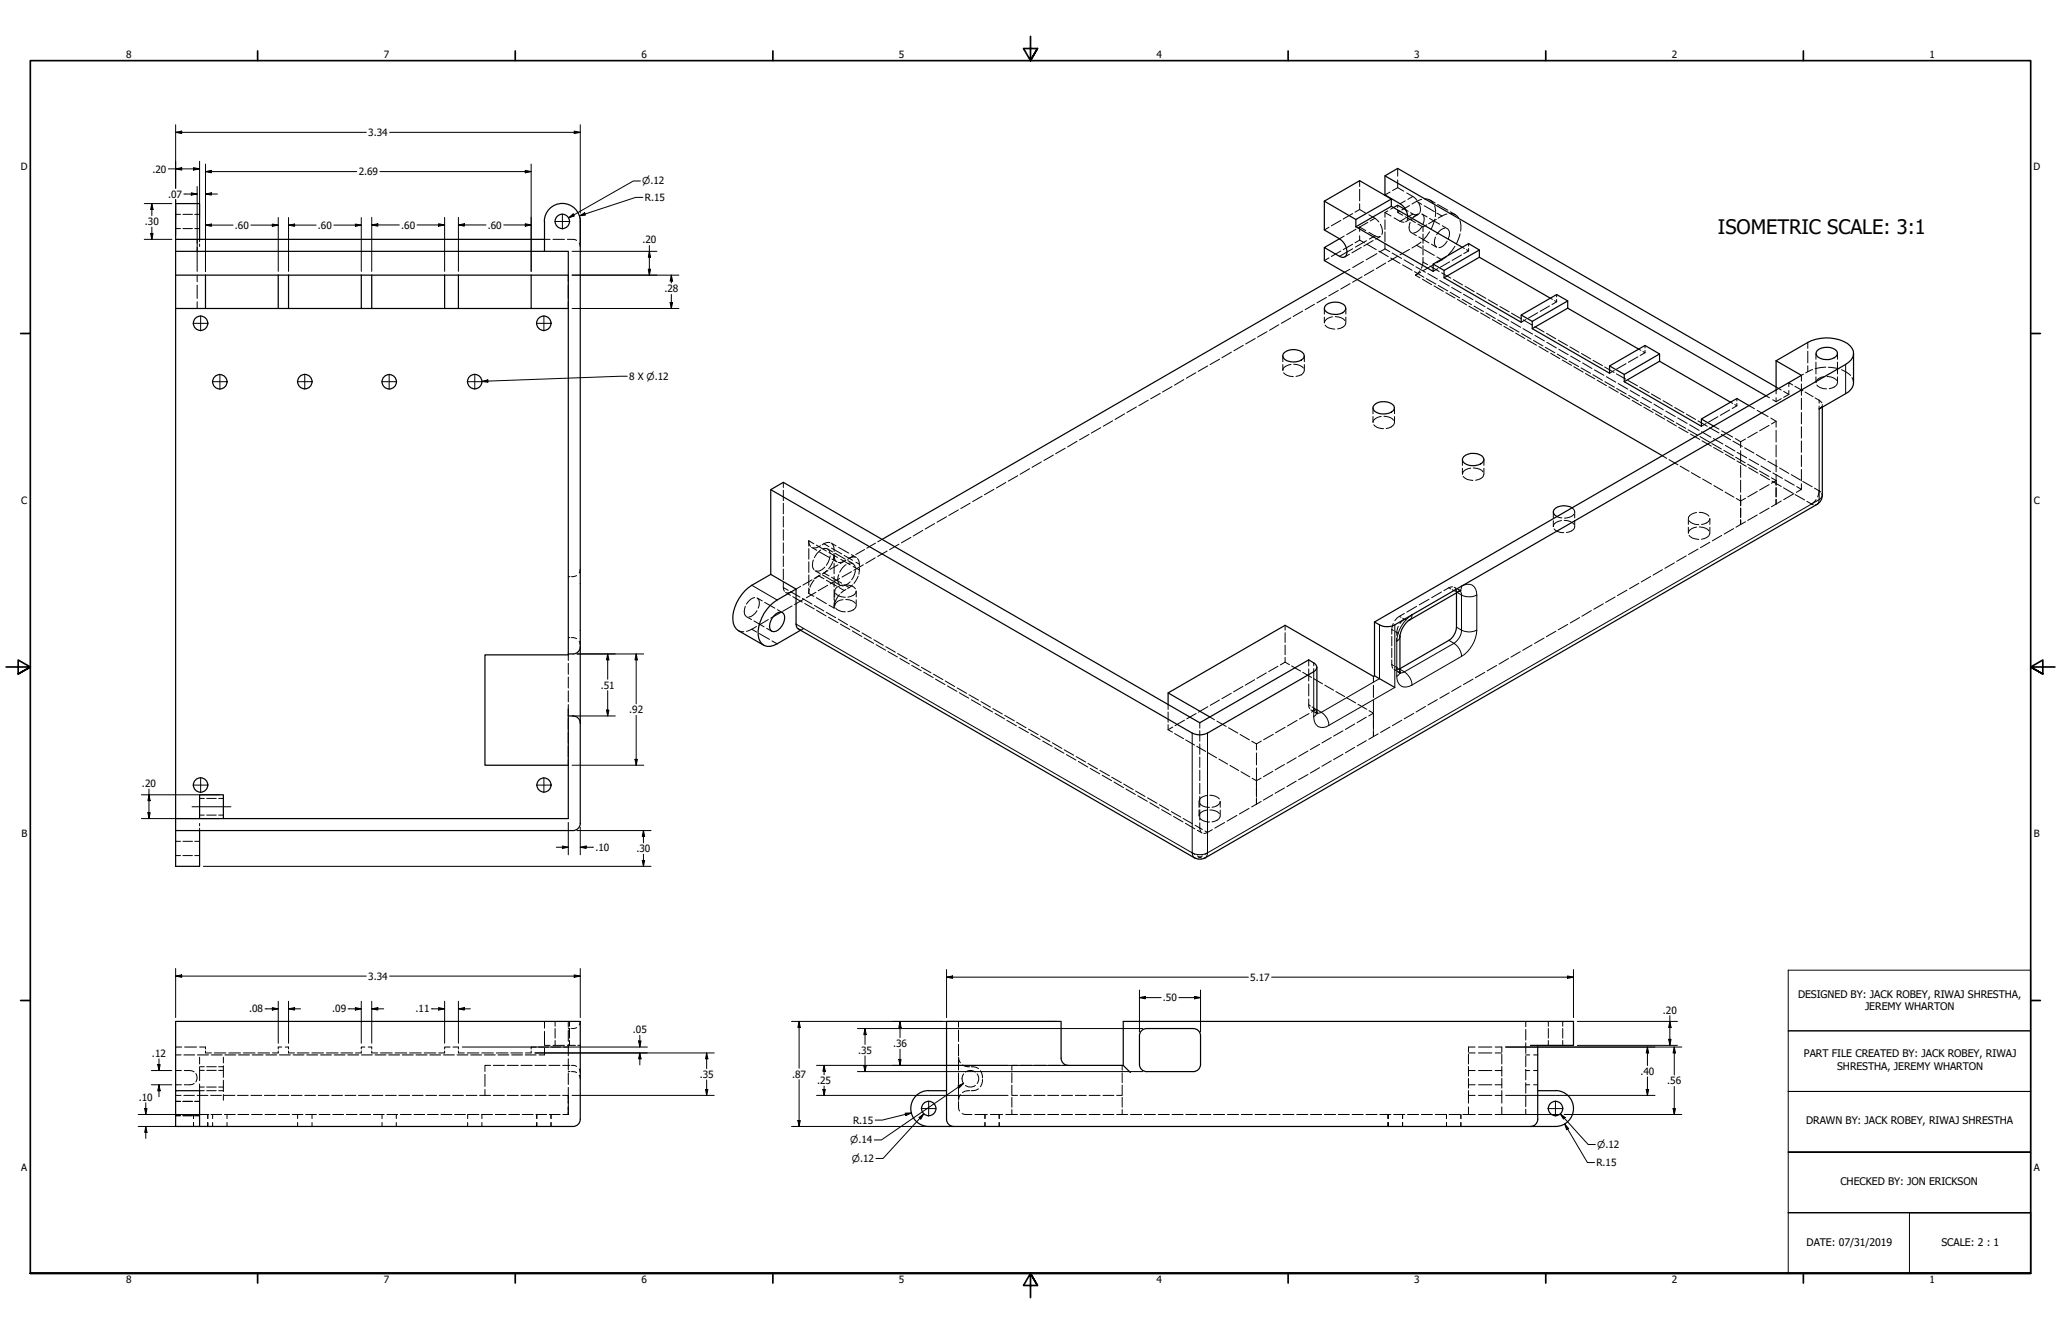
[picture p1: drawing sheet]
<svg xmlns="http://www.w3.org/2000/svg" width="864mm" height="559mm" viewBox="0 0 864 559" stroke-linecap="round" stroke-linejoin="round" font-family="sans-serif">
<defs><g id="words">
<text font-size="8.4" x="719.8" y="98.1">ISOMETRIC SCALE: 3:1</text>
<g font-size="4.4">
<text x="753.4" y="418">DESIGNED BY: JACK ROBEY, RIWAJ SHRESTHA,</text>
<text x="781.5" y="423.2">JEREMY WHARTON</text>
<text x="755.9" y="443">PART FILE CREATED BY: JACK ROBEY, RIWAJ</text>
<text x="769.8" y="448.2">SHRESTHA, JEREMY WHARTON</text>
<text x="756.8" y="470.9">DRAWN BY: JACK ROBEY, RIWAJ SHRESTHA</text>
<text x="771.1" y="496.6">CHECKED BY: JON ERICKSON</text>
<text x="757" y="522">DATE: 07/31/2019</text>
<text x="813.5" y="522">SCALE: 2 : 1</text>
</g>
<g font-size="4.2">
<text x="52.8" y="24.4">8</text>
<text x="160.8" y="24.4">7</text>
<text x="268.7" y="24.4">6</text>
<text x="376.7" y="24.4">5</text>
<text x="484.6" y="24.4">4</text>
<text x="592.6" y="24.4">3</text>
<text x="700.5" y="24.4">2</text>
<text x="808.5" y="24.4">1</text>
<text x="154.3" y="57">3.34</text>
<text x="8.8" y="71.4">D</text>
<text x="852" y="71.4">D</text>
<text x="63.9" y="72.3">.20</text>
<text x="150.3" y="73.4">2.69</text>
<text x="70.4" y="82.8">.07</text>
<text x="270.2" y="84.1">R.15</text>
<text x="60.7" y="94.3">.30</text>
<text x="98.4" y="95.8">.60</text>
<text x="133.2" y="95.8">.60</text>
<text x="168.1" y="95.8">.60</text>
<text x="204.4" y="95.8">.60</text>
<text x="269.2" y="102">.20</text>
<text x="278.4" y="122.5">.28</text>
<text x="263.6" y="159.1">8 X ⌀.12</text>
<text x="8.9" y="211.1">C</text>
<text x="852.2" y="211.1">C</text>
<text x="251.7" y="288.4">.51</text>
<text x="263.7" y="298.8">.92</text>
<text x="59.5" y="329.7">.20</text>
<text x="9" y="350.8">B</text>
<text x="852.2" y="350.8">B</text>
<text x="249.5" y="356.4">.10</text>
<text x="266.7" y="356.9">.30</text>
<text x="154.3" y="410.4">3.34</text>
<text x="523.9" y="410.8">5.17</text>
<text x="487.3" y="419.4">.50</text>
<text x="104.4" y="424.1">.08</text>
<text x="139.2" y="424.1">.09</text>
<text x="174.1" y="424.1">.11</text>
<text x="696.8" y="424.6">.20</text>
<text x="265.2" y="432.8">.05</text>
<text x="63.7" y="442.7">.12</text>
<text x="359.5" y="441.4">.35</text>
<text x="374.2" y="438.6">.36</text>
<text x="293.2" y="451.5">.35</text>
<text x="331.9" y="451.4">.87</text>
<text x="342.4" y="454.1">.25</text>
<text x="687.4" y="450.3">.40</text>
<text x="698.6" y="454.2">.56</text>
<text x="58.2" y="461.1">.10</text>
<text x="357.4" y="470.7">R.15</text>
<text x="8.9" y="490.5">A</text>
<text x="668.9" y="488.4">R.15</text>
<text x="852.2" y="490.5">A</text>
<text x="52.8" y="537.5">8</text>
<text x="160.8" y="537.5">7</text>
<text x="268.7" y="537.5">6</text>
<text x="376.7" y="537.5">5</text>
<text x="484.6" y="537.5">4</text>
<text x="592.6" y="537.5">3</text>
<text x="700.5" y="537.5">2</text>
<text x="808.5" y="537.5">1</text>
</g>
<g font-size="4">
<text x="269.1" y="77.3">⌀.12</text>
<text x="356.2" y="479">⌀.14</text>
<text x="669.3" y="480.9">⌀.12</text>
<text x="356.9" y="486.7">⌀.12</text>
</g>
</g></defs>
<!-- layer: Hidden (ANSI) -->
<g fill="none" stroke="#000" stroke-width=".42">
<path d="M569.7 75.7v2.4M569.7 79.3v4.8M585.7 78.6l-2.2 1.2M585.7 78.6l2.5 1.5M585.7 70.5v3.3M585.7 75.4v3.2M73.6 89.8h2M73.6 95.8h2M76.6 89.8h4M76.6 95.8h4M81.6 89.8h2M81.6 95.8h2"/>
<path d="M556.9 95.2l-2 1.1M561.8 92.3l-4 2.3M566.8 89.5l-4 2.3M567.8 88.9l1.9-1.1 2.6 1.5M569.7 85.3v2.5M569.7 98.7v1.9M572.3 96.6l-2.6-1.5v1.9M573.6 97.3l3.4 1.9 1.3-.1M573.6 90l2.5 1.4 1.7 1.6M578.4 99.1l-2 1.1M578.4 93.9l.1 .2a5.1 5.1 0 0 1 .6 4.1M580.3 89l2.6 1.5"/>
<path d="M580.3 89v2.1M580.3 92.1v4M580.3 97.2v4M581.5 88.3l-1.2 .7M582.5 80.5l-2.2 1.2M583.9 86.9l-1.2 .7M584.1 91.2l2.6 1.5 1.6 .4M585.7 86v.9M585.7 87.9v1.1M586.5 88.5l-.8 .5 2.1 1.2M588.3 87.4l-.9 .5M588.8 90.8l4.3 2.4"/>
<path d="M589.1 87.9l.9 .6M589.5 80.8l2.5 1.5 1.7 1.5M589.9 90.4l-.2 1.7M590.6 86.1l-2 1.1M590.9 93.2a3.8 3.8 0 0 0 .3 4.1M591.1 89.1a3.1 3.1 0 0 0 3.1 .8M591.1 91.7l-2.1 1.2M591.3 97.4l2.2 1.3M594.1 93.9l2.2 1.2v1.9M594.2 89.9l-2.1 1.2M594.3 84.8l.1 .2a4.7 4.7 0 0 1 .5 4.1M594.5 99.3l4.2 2.4"/>
<path d="M594.8 89.5a5.1 5.1 0 0 0-3.4 2.6M595.7 83.5l-4.1 2M595.8 94.9a4.9 4.9 0 0 1-3.5 2.7M595.8 89.7l2.2 1.2M595.9 89.7a3 3 0 0 1 .4 4.2M596.3 98v3.9M596.8 83.3a3.8 3.8 0 0 1 3.8 1.9M597.9 94.2l-1.6 .9M599 91.5l4.2 2.4M599.1 97.1l-2.8 3.5M599.2 83.8l2.1 1.2M601.1 86.2a8.2 8.2 0 0 1 .3 4.5"/>
<path d="M601.2 91.8l-1.6 4.3M601.5 99.3a3.5 3.5 0 0 0 .4 4.1M601.9 91.9l-3.3 1.8M602.4 85.7l4.3 2.4M604.3 94.6l2.1 1.2M605.4 95.6a5 5 0 0 0-3.4 2.7M606.3 89.7l-3.7 1.7M606.5 95.8a3 3 0 0 1 .4 4.2M607.4 89.5a3.8 3.8 0 0 1 3.9 1.9M607.7 88.7l2.2 1.2M611.7 92.4a7.9 7.9 0 0 1 .3 4.4M611.8 98l-1.6 4.2"/>
<path d="M82.6 100.3v1.6M82.6 103.6v1.7M82.6 115.3v2.7M82.6 119.4v5.6M83.6 100.3v1M83.6 102.2v1.1M228.2 100.3h2.3M231.7 100.3h4.8M237.7 100.3h2.5l1.4 .4M238.1 115.3v2.7M238.1 119.4v5.6M242.7 101.8l.4 1.5"/>
<path d="M556.9 108l-2 1.2M561.8 105.2l-4 2.2M565.5 106.5l-2 1.1M565.7 112.8l-2.3 1.2M565.7 118.8l-3.9 2.3M566.8 102.3l-4 2.3M569.7 100.6l-1.9 1.1M569.7 100.6l2.1 1.1M570.4 103.6l-3.9 2.3M570.7 116l-4 2.2M571.3 109.5l-4.5 2.6M572.8 102.3l3.9 2.3"/>
<path d="M575.4 100.8l-4 2.3M575.7 113.1l-4 2.3M577 106.2l-4.5 2.6M577.7 105.2l4 2.3M580.3 104.3l-2.2 1.2M580.3 102.2v2.1M580.3 104.3l2.1 1.1M580.6 110.2l-3.9 2.3M582.7 108.1l4 2.3M583.3 106l4 2.3M585.7 107.3l-4 2.3M587.7 110.9l4 2.3"/>
<path d="M588.3 108.8l4 2.4M590.6 104.5l-4 2.2M592.7 113.8l3.9 2.3M593.3 111.8l4 2.2M594.9 113.5l-1.8 1.8 2.2-1.3M595.4 101.4l-3.8 2.5M596.3 107.8a8.3 8.3 0 0 1-.7 4.5M596.3 102.9v3.9M597.7 116.7l4 2.3M598.3 114.6l4 2.3M599.8 102.3l2.1 1.3M600.8 110.8l-4.4 2.5"/>
<path d="M602.5 112.5l-2 1.2M602.7 119.6l3.9 2.3M603.2 117.5l4.1 2.3M606 107.5l-4 2.6M606.4 101l-.1 .2a4.8 4.8 0 0 1-3.4 2.6M607.4 109.7l-3.9 2.3M609.7 103.2l-2.8 3.5M612.4 106.8l-3.9 2.3M612.7 103.6l.9 .5M614.5 104.6l.9 .5M615.4 102v1.1M615.4 104.1v1"/>
<path d="M615.4 105.1l-2.1 1.1M82.6 126.4v2.8M238.1 126.4v2.8M530.9 138.9l-4 2.3M535.9 136l-4 2.4M540.9 133.2l-4 2.2M545.8 130.3l-4 2.3M550.8 127.4l-3.9 2.3M554.9 129.2v2.4M554.9 132.8v2.5M555.2 136.2a4.8 4.8 0 0 0 4.1 1.7M555.8 124.6l-4 2.3"/>
<path d="M558.4 132.7a3.6 3.6 0 0 0-3.4 2.5M559.5 132.7h.3a4.8 4.8 0 0 1 3.8 1.6M560.8 121.7l-4 2.3M563.9 135.3a3.1 3.1 0 0 1-3.4 2.5M563.9 129.2v2.4M563.9 132.8v2.5M607.6 122.4l4 2.4M608.3 120.4l4 2.3M612.6 125.3l4 2.3M613.2 123.3l4 2.2M617.6 128.2l4 2.3M618.2 126.1l4 2.4"/>
<path d="M622.6 131.1l4 2.3M623.2 129l4 2.3M627.6 134l4 2.3M628.2 131.9l4 2.3M632.6 136.8l3.9 2.3M633.2 134.7l4 2.4M637.5 139.7l4 2.3M638.2 137.7l4 2.3M639.4 133.9l-2 1.1M644.3 131l-3.9 2.3M649.3 128.1l-3.9 2.3M649.6 124.9l.9 .5"/>
<path d="M651.4 125.9l.9 .5M652.3 123.4v1M652.3 125.4v1M652.3 126.4l-2 1.2M496.1 159l-4 2.4M501.1 156.1l-4 2.3M506 153.3l-4 2.3M511 150.4l-4 2.3M516 147.5l-4 2.4M521 144.7l-4 2.2M526 141.8l-4 2.3M537.5 149v2.5"/>
<path d="M537.5 152.7v2.5M537.8 156.1a5.1 5.1 0 0 0 4.1 1.6M541 152.7a3.6 3.6 0 0 0-3.4 2.4M542.1 152.6h.3a5 5 0 0 1 3.8 1.6M546.5 155.3a3.1 3.1 0 0 1-3.4 2.4M546.5 149v2.5M546.5 152.7v2.5M642.6 142.6l3.9 2.3M643.2 140.5l3.9 2.3M647.5 145.5l4 2.3M648.1 143.4l4 2.3M652.5 148.3l4 2.4"/>
<path d="M653.2 146.3l3.9 2.3M657.5 151.3l4 2.2M658.1 149.2l4 2.2M662.5 154.1l4 2.3M663.1 152l4 2.4M667.4 157l4 2.3M668.1 154.9l4 2.3M672.5 159.9l4 2.3M673.1 157.8l3.9 2.3M676.4 155.2l-2 1.1M681.4 152.3l-4 2.3M686.3 149.5l-4 2.3"/>
<path d="M686.6 146.2l.9 .5M688.4 147.3l.9 .5M689.3 144.7v1M689.3 146.7v1.1M689.3 147.8l-2 1.1M755.7 156.7l-.9 .5v2.4M759.5 154.8l-2.9 1.4M760.9 148.1v2.4M760.9 151.7v5M760.9 157.9v2.4M764.4 157.8a3.4 3.4 0 0 0-3.4 2.4M765 153.8l-4.4 .6"/>
<path d="M765.6 157.7h.1a5 5 0 0 1 3.9 1.6M766.1 153.9l4.5 .6M769.9 148.1v2.4M769.9 151.7v5M769.9 157.9v2.4M771.7 154.9l2.2 1.1 1.5 1.3M776 158.2l.7 2.1M461.3 179.1l-4 2.3M466.2 176.3l-3.9 2.3M471.2 173.4l-4 2.3M476.2 170.5l-4 2.3M481.1 167.6l-3.9 2.3"/>
<path d="M486.2 164.8l-4 2.3M491.1 161.9l-4 2.3M575.3 170.8v2.5M575.3 174.5v2.5M575.6 177.9a4.6 4.6 0 0 0 4.1 1.6M578.7 174.4a3.6 3.6 0 0 0-3.3 2.4M579.9 174.4h.2a4.8 4.8 0 0 1 3.8 1.6M584.3 177a3.2 3.2 0 0 1-3.5 2.5M584.3 170.8v2.5M584.3 174.5v2.5M677.4 162.8l4 2.2M678.1 160.7l4 2.3"/>
<path d="M682.4 165.6l4 2.4M683.1 163.6l3.9 2.3M687.4 168.5l4 2.3M688 166.4l4 2.3M692.4 171.4l4 2.3M693 169.3l4 2.3M697.4 174.2l4 2.4M698 172.2l4 2.3M702.4 177.2l4 2.3M703 175.1l3.9 2.3M708 177.9l4 2.4M714.9 177.4l-2 1.2"/>
<path d="M718.1 178.5l2.2 1.3M719.8 174.6l-3.9 2.2M724.8 171.7l-3.9 2.3M725.1 168.5l.9 .5M726.9 169.5l.9 .5M727.8 166.9v1.1M727.8 169v1M727.8 170l-2 1.1M732.9 169.9l2.2 1.3M736.3 171.9l4.6 2.6M740 165.8l1.4 .8M741.3 178.2l-4 2.3"/>
<path d="M742 175.1l2.2 1.4M742.8 167.4l1.4 .9M744.2 162.1l2.2 1.3M744.2 163.4v1.6M744.2 166.6v1.7M744.2 176.5v2.4M744.2 176.5l-1.9 1.1M746.4 167l-2.2 1.3M747.4 164l2.2 1.2M749.6 163.6v1.6M749.6 165.2l-2.2 1.2M751.2 161.3l-1.6-1v1.6"/>
<path d="M752.1 161.8l3.4 1.9M754.8 160.8v4.8M754.8 166.8v4.8M754.8 172.8v4.7M754.8 178.8v4.7M756.3 164.2l3.4 2M760.5 166.7l1.8 .9 1.1 1.1M761.3 161.3a5.1 5.1 0 0 0 4.1 1.6M763.4 170.2l-1.1 1.1M763.6 169.5v.4M763.6 170.2v.4M769.9 160.4a3.1 3.1 0 0 1-3.4 2.4"/>
<path d="M426.5 199.3l-4 2.2M431.4 196.3l-4 2.4M436.4 193.5l-4 2.3M441.4 190.6l-4 2.3M446.3 187.8l-4 2.3M451.3 184.8l-3.9 2.4M456.3 182l-4 2.3M612.8 192.5v2.4M613.1 199.6a4.8 4.8 0 0 0 4.1 1.6M616.3 196.1a3.6 3.6 0 0 0-3.5 2.5v-2.4M617.3 196h.3a4.8 4.8 0 0 1 3.8 1.7M621.7 198.7a3.1 3.1 0 0 1-3.4 2.5"/>
<path d="M621.8 192.5v2.4M621.8 196.2v2.4M696.5 190.9l1.9 1.1M699.3 192.5l3.8 2.2M704 195.3l3.8 2.1M707.3 180l4 2.3M708.7 198l3.8 2.2M712.3 182.9l4 2.3M713 180.8l3.9 2.3M717.3 185.8l4 2.3M717.9 183.7l4 2.3M721.4 180.5l4.6 2.6"/>
<path d="M722.3 188.7l4 2.2M722.9 186.6l4 2.3M727.1 183.7l2.3 1.3M727.3 191.5l4 2.4M727.9 189.5l4 2.3M729.4 185v2.5M729.4 188.8v4.9M729.4 195v5M731.4 183.9l-2 1.1M732.3 194.4l4 2.3M732.9 192.3l4 2.3M736.3 181l-4 2.3"/>
<path d="M737.2 197.3l4 2.3M737.9 195.2l4 2.3M742.9 198.1l4 2.3M744.2 180.2v5M744.2 186.4v5M744.2 192.6v5M744.2 198.8v4.5M754.8 184.7v4.8M754.8 190.7v4.8M754.8 196.7v4.7M328.2 202.1v2.1M328.2 205.4v4.3"/>
<path d="M328.2 210.8v4.5M328.2 216.3v4.5M391.6 219.3l-3.9 2.3M396.6 216.5l-4 2.3M401.6 213.6l-4 2.3M406.5 210.8l-3.9 2.2M411.5 207.8l-4 2.3M416.5 205l-4 2.3M421.4 202.1l-3.9 2.3M650.9 214.4v2.5M650.9 218.1v2.5M652.4 216.4l2 .6"/>
<path d="M654.3 218.1a3.6 3.6 0 0 0-3.4 2.4M655.4 218h.3a5 5 0 0 1 3.8 1.6M658.7 212.7l.7 .6 .4 1.2M659.4 215.5a4.8 4.8 0 0 1-3.8 1.5M659.8 218.1v2.6a3.1 3.1 0 0 1-3.4 2.4M659.8 214.4v2.5M707.5 217.2v2.4M707.8 218.2a5.1 5.1 0 0 0 4 1.6M710.9 214.7a3.6 3.6 0 0 0-3.4 2.4M712 214.6h.3a5 5 0 0 1 3.8 1.6M713.4 200.7l3.8 2.1M716.5 219.6l-.1-2.3a3.1 3.1 0 0 1-3.4 2.4"/>
<path d="M718.1 203.4l3.8 2.1M722.8 206.1l3.8 2.2M727.5 208.8l1.9 1.1M729.4 207.4v4.4v-1.9M729.4 201.2v5M729.4 212.9v3.8M729.4 217.7v2M729.4 219.7l-2 1.2M731.4 218.6l-2 1.1M731.4 208.7l-2 1.2M736.3 215.7l-4 2.3M736.3 205.9l-4 2.3"/>
<path d="M741.3 212.9l-4 2.2M741.3 203l-4 2.3M742.3 200.2l1.9 1.1-1.9 1.1M744.2 211.1l-1.9 1.2M744.2 204.3v3.9M744.2 209.2v1.9M746.4 209.9l-2.2 1.2M747.8 201l4 2.3M751.6 206.8l-4.2 2.5M752.9 203.8l1.9 1.2-2.1 1.2M754.8 202.6v2.4M243.1 238.5l-.4 1.5"/>
<path d="M328.2 221.9v4.4M328.2 227.4v4.4M328.2 232.9v4.4M328.2 238.4v4.4M338.9 228.7v-2.2l.1 1.1 .7 1.3M338.9 229.8v4.5M338.9 235.3v4.5M340.1 229.3l2.1 1.2M340.8 234.6a4.3 4.3 0 0 0 .3 4M341.5 239.1l2.2 1.2M343.3 231.1l4.2 2.5M343.8 228.6a4 4 0 0 1-3.1 .9"/>
<path d="M343.9 230.4l-1.4 1.3-1.3 1.9M344.9 229.9a2.06 2.06 0 0 1 3 1.9M345.6 237.6a4 4 0 0 1-3.7 1.5M346.6 238.9l-1.4 1.1M346.8 229.9l2.1 1.3M346.9 239l-1.7 1M347.7 227.3a4 4 0 0 0-3.1 .9M347.9 232.9l-.9 2.6-.7 1.3M348.2 227.5l2.1 1.2M348.6 234.2l2.1 1.2M348.7 227.9a3.8 3.8 0 0 1 .8 3.1M349 235.2l-1.8 3.1"/>
<path d="M349.2 234.4l.3-1.7 .1 1 .7 1.3M349.5 231.8v3.1M349.5 236v4.3M349.9 231.8l4.3 2.5M351.2 236.6l-3.4 1.9M351.4 229.3l4.3 2.4M353.7 235.1l-.9 .4-1.5 .1M353.7 235.1l-1.7 1M354.5 234.7l-.8 .4M354.5 236.5l-1.4 1.3-1.2 1.9M355.3 234.8l2.1 1.3M355.5 236a2.11 2.11 0 0 1 3 1.9"/>
<path d="M355.9 233.9l-.7 .4M356.7 232.3l2.1 1.3M356.8 239.5l-4 2.2M357.7 232.8l-1.8 1.1M358.3 233.4h-1.5l-.9 .5M358.5 239l-.9 2.7-.7 1.2M359.3 234a3.9 3.9 0 0 1 .8 3.2M360.1 237.9l-.2 2.6M361.8 236.6l-4 2.3M362.3 230.2l-3.7 2.1M366.7 233.7l-3.9 2.3M366.8 227.5l-3.6 2.1"/>
<path d="M369.6 225.9l-1.8 1M371.7 230.8l-4 2.3M376.7 228l-4 2.3M381.7 225.1l-4 2.3M386.7 222.2l-4 2.3M651.2 221.6a5.1 5.1 0 0 0 4.1 1.5M696.6 238.6l-3.9 2.3M701.6 235.8l-4 2.3M706.6 232.9l-4 2.2M707.5 220.9v2.4M707.8 224.3a4.8 4.8 0 0 0 4 1.6M710.9 220.8a3.6 3.6 0 0 0-3.4 2.5"/>
<path d="M711.5 230l-4 2.3M712 220.7h.3a4.8 4.8 0 0 1 3.8 1.7M716.4 223.4a3.1 3.1 0 0 1-3.4 2.5M716.5 227.1l-4 2.3M716.5 220.9v2.4M721.4 224.3l-3.9 2.3M726.4 221.4l-4 2.3M238.1 241.6h.7M241.6 241.1l-2.1 .5M312.3 254a3.8 3.8 0 0 0 .4 4.2M312.7 258.3l2.2 1.2M316.2 250.3a5 5 0 0 0-3.4 2.7"/>
<path d="M317.2 255.8l-.1 .2a5 5 0 0 1-3.3 2.4M317.2 250.5l2.2 1.2M317.3 250.6a3 3 0 0 1 .4 4.2M320.4 252.3l4.3 2.5M321.9 259.5l-3.9 2.4M325.8 255.4l2.1 1.2M327 256.7l-4 2.3M328.2 243.9v2.2l.5 1.5M329.2 248.2l2 1.2M331.5 248l-1.6 .3M331.9 253.8l-4 2.3M332.2 249.9l4 2.3"/>
<path d="M335.5 245.6l-1.9 1.2M336.9 251l-4 2.2M337.2 252.8l4 2.3M338.9 246.4v2.2l.3-1.8M338.9 240.9v4.3M340.2 242.9l-3.8 2.2M341.1 243l-1.7 3M341.9 248.1l-4 2.3M342.1 255.7l4 2.3M343.1 241.2l-1.3 1.1M343.1 241.2l-1.9 1.1M343.8 240.8l-.7 .4"/>
<path d="M344.7 240.9l4.2 2.4M345.2 240l-.6 .4M346.8 245.2l-4 2.3M347.2 258.6l4 2.3M349.5 252.5v2.2l.3-1.7M349.5 241.5v4.4M349.5 247v4.4M349.8 251.3v2.4M350 244l2.1 1.2M350.1 254.7a5.1 5.1 0 0 0 4.1 1.6M350.1 248.5a4.8 4.8 0 0 0 4.1 1.7M351.5 240.7a4 4 0 0 0 .2 4"/>
<path d="M351.7 249.1l-1.7 3M351.8 242.3l-3.9 2.3M353.3 251.2a3.4 3.4 0 0 0-3.5 2.4M353.3 245a3.6 3.6 0 0 0-3.5 2.5v2.6M354.4 251.1h.2a5 5 0 0 1 3.9 1.6M354.4 245h.2a4.8 4.8 0 0 1 3.9 1.6M354.5 247l-2.1 1.4M356.2 243.7a4.4 4.4 0 0 1-3.6 1.6M357.2 245l-2 1.5M358.7 253.8a3.1 3.1 0 0 1-3.4 2.4M358.7 247.6a3.1 3.1 0 0 1-3.4 2.5M358.8 247.6v2.5"/>
<path d="M358.8 251.3v2.4M359.6 241.4l-1.8 3M588.5 257a8 8 0 0 0-4 3M593.6 254l-4.1 2.4M598.8 251l-4.1 2.4M604 248l-4.1 2.4M608.6 245.8l-1.5 .4-2.1 1.2M609.3 246l.8 .4M609.9 246.5l.4 1.8M610.8 246.8l.9 .5M611.9 247.3l.2 .1M661.9 258.7l-4 2.3"/>
<path d="M666.8 255.8l-3.9 2.3M671.8 252.9l-4 2.3M676.8 250.1l-4 2.2M681.7 247.2l-4 2.3M686.7 244.3l-3.9 2.3M691.6 241.5l-3.9 2.3M238.1 274.3v2.4M238.1 277.8v4.6M238.1 267.1h.7M239.5 267.1l2.1 .4M242.7 268.6l.4 1.5M309.4 264.2l2.3 .4"/>
<path d="M315.9 260.1l4.3 2.5M317 262.4l-4.2 2.1M321.2 263.2l2.1 1.2M334.5 263.5l.8 .2M335.9 263.8l-.5 .2M336.3 263.5l.4-.2-.7 .3M352.1 261.4l4 2.3M357.1 264.3l4 2.3M362.1 267.2l4 2.3M367.1 270.1l4 2.3M372 272.9l4 2.3M377.1 275.8l4 2.3"/>
<path d="M382 278.7l4 2.3M535.5 279.1l-3.9 2.2M538.5 261.9v2.1M538.5 265v4.1M538.5 270.2v4.1M538.5 275.3v2.1M538.5 277.4l-2 1.1M538.5 277.4l1.8 1M541.2 279l3.8 2.1M548.4 276.4v2.6M583.2 276.4v2l.4 1.5M583.2 266.6v4"/>
<path d="M583.2 271.5v4M583.8 261.2a8.3 8.3 0 0 0-.6 4.5M627.1 278.8l-4 2.3M632.1 275.8l-4 2.4M637 273l-3.9 2.3M642 270.1l-4 2.3M647 267.3l-4 2.3M652 264.4l-4 2.3M656.9 261.6l-4 2.2M238.1 283.6v4.6M238.1 289.4v4.6M238.1 295.1v4.7"/>
<path d="M387 281.6l4 2.2M392 284.5l4 2.3M397 287.3l4 2.3M402 290.2l4 2.3M407 293.1l4 2.3M411.9 296l4 2.3M416.9 298.8l4 2.3M489.5 295.1v2.1M489.5 298.3v4.2M501.2 298.9l-3.9 2.2M506.1 296l-3.9 2.3M511 293.2l-3.9 2.3"/>
<path d="M515.9 290.4l-3.9 2.3M520.8 287.5l-3.9 2.3M525.7 284.7l-3.9 2.3M530.6 281.9l-3.9 2.3M545.8 281.6l3.8 2.2M548.4 292.8v3.4l.4 .6M548.4 280.2v5M548.4 286.5v5M548.5 298.9l-4 2.3M549.3 297.4l.7 .4M550 297.6l1.6-.5-2.1 1.2M550.5 284.3l3.7 2.1"/>
<path d="M550.7 298.2l.9 .5M551.8 298.9l.1 .1M555.1 287l3.7 2.1M559.8 289.7l3.6 2.1M564.4 292.4l3.7 2M569 295l3.7 2.1M573.7 297.7l1.8 1.1M575.5 283.3v2.5M575.5 287.1v5.1M575.5 293.4v5M575.5 298.8v6.8M575.5 298.8l-2 1.1"/>
<path d="M584.1 280.5l.7 .4M585.5 281.2l.9 .6M586.4 280.2l-1.6 .5M586.5 281.9l.2 .2M586.5 280.1h.1M592.4 298.8l-4 2.3M597.3 295.9l-4 2.4M602.3 293.1l-4 2.2M607.3 290.2l-4 2.3M612.2 287.3l-3.9 2.3M617.2 284.5l-4 2.3M622.2 281.6l-4 2.3"/>
<path d="M238.1 300.9v4.7M238.1 306.7v4.6M238.1 312.5v4.6M238.1 318.3v2.2M421.9 301.8l4 2.2M426.9 304.6l4 2.3M431.9 307.5l4 2.3M436.9 310.4l4 2.3M441.9 313.2l3.9 2.3M446.8 316.1l4 2.3M451.9 319l3.9 2.3M489.5 303.5v2.2"/>
<path d="M489.5 305.7l1.8 1M491.4 304.5l-1.9 1.2M492.2 307.3l3.7 2.1M496.3 301.7l-3.9 2.3M496.8 309.9l3.8 2.2M501.5 312.6l3.7 2.2M502.7 302.8v2.2M502.7 306.1v4.4M502.7 311.6v4.4M502.7 317.1v4.4M506.1 315.3l3.7 2.1M507 300.4l1.9 1.1"/>
<path d="M509.9 302.1l3.9 2.2M510.7 317.9l3.7 2.2M514.8 304.9l3.9 2.2M519.6 307.7l4 2.2M524.5 310.5l2 1.1M526.5 311.6v2.5M526.5 315.4v5M528.5 310.5l-2 1.1M533.5 307.6l-4 2.3M538.5 304.7l-4 2.3M543.1 317.4l-3.9 2.3M543.5 301.8l-4 2.3"/>
<path d="M548.1 314.6l-4 2.3M553 311.8l-4 2.2M557.8 318.7l-3.9 2.3M557.8 308.9l-3.9 2.3M562.7 315.9l-3.9 2.3M562.7 306.1l-3.9 2.3M567.6 313.1l-3.8 2.2M567.6 303.3l-3.8 2.3M572.5 310.3l-3.9 2.2M572.5 300.4l-3.9 2.3M575.5 306v2.5M577.5 307.4l-4 2.3"/>
<path d="M582.4 304.5l-3.9 2.3M587.4 301.7l-4 2.3M83.6 334.5h2M86.6 334.5h4M91.6 334.5h2M456.8 321.9l4 2.3M461.8 324.7l4 2.3M466.8 327.6l4 2.3M471.8 330.5l3.9 2.3M476.8 333.4l4 2.3M481.8 336.2l3.9 2.4M486.7 339.2l4 2.2"/>
<path d="M502.4 335.7v2.4M502.4 339.3v2.5M502.7 322.6v4.4M502.7 328.1v4.4M502.7 333.6v4.5M502.7 339.2v4.3M502.8 336.6a4.5 4.5 0 0 0 4 1.6M505.8 339.3a3.6 3.6 0 0 0-3.3 2.4M505.8 333.2a3.6 3.6 0 0 0-3.3 2.4M506.9 339.3a5 5 0 0 1 4 1.6M506.9 333.1a5 5 0 0 1 4 1.6M511.2 335.8a2.95 2.95 0 0 1-3.3 2.3"/>
<path d="M511.3 335.7v2.4M511.3 339.3v2.5M515.4 320.6l3.6 2.2M520 323.3l3.7 2.1M523.4 338.6l-4.1 2.4M524.6 326l1.9 1v2M526.5 336.9l-2.1 1.1M526.5 321.7v5.1M526.5 328v5.9M526.5 334.3v2.6M528.4 335.7l-1.9 1.2M528.4 325.9l-1.9 1.1"/>
<path d="M533.3 332.9l-3.9 2.3M533.3 323.1l-3.9 2.3M538.2 330.1l-3.9 2.2M538.2 320.2l-3.9 2.3M543.1 327.2l-3.9 2.3M548.1 324.4l-4 2.2M553 321.6l-4 2.2M73.6 352.4h2M73.6 358.4h2M76.6 352.4h4M76.6 358.4h4M81.6 352.4h2"/>
<path d="M81.6 358.4h2M83.6 344.9v1M83.6 346.9v1M83.6 341.4h2M86.6 341.4h4M91.6 341.4h2M491.7 342l4 2.3M496.7 344.9l4 2.3M501.7 347.8l2 1.1M502.7 344.7v2.1l.5 1.6M502.8 342.7a4.5 4.5 0 0 0 4 1.6M508 347.5l-2.9 1.6h-.7"/>
<path d="M511.2 341.9a3 3 0 0 1-3.3 2.4M513.1 344.6l-4.1 2.3M518.3 341.6l-4.1 2.4M73.6 438.6h2.5M77.3 438.6h5.1M83.6 438.6h2.5v.8M118 438.6h-1.4v.8M119.5 438.6h1.4v.8M152.8 438.6h-1.4v.8M154.3 438.6h1.5v.8M188.6 438.6h-2.3v.8M189.8 438.6h2.3v.8"/>
<path d="M224.7 438.6h-2.1v.8M225.7 438.6h4.2M228.2 437.9h2.3M228.2 427.9v2.8M228.2 432.1v5.6M228.2 439.1v2.8h-2.3M230.9 438.6h4.1M231.7 437.9h4.8M232.6 427.9v2M232.6 430.8v4M232.6 435.9v2M236 438.6h2.1"/>
<path d="M237.7 437.9h3.4M238.1 427.9v2.4M238.1 431.5v4.7M238.1 437.5v4.8M238.1 430.8h.7M238.6 427.9v2M238.6 430.8v4M238.6 435.9v2M241.6 430.5l-2.1 .3M242.1 437.9h1M243.1 427.9l-.4 1.5M401.6 427.9v2.4"/>
<path d="M401.6 431.5v4.7M401.6 437.5v4.8M618.1 438.6h-2.8v2M619.5 438.6h5.6M626.5 438.6h2.8v2M639.3 427.9v2.2M639.3 431.2v4.5M639.3 436.8v4.5M648.8 427.9v2M648.8 430.8v4M648.8 435.9v2M654.8 427.9v2"/>
<path d="M654.8 430.8v4M654.8 435.9v2M73.6 454.4h2.4M73.6 448.4h2.4M73.6 458.9h2.3M73.6 441.9h2.3M77 458.9h4.5M77 441.9h4.6M77.2 448.4h2.4l1.7 .6M81.3 453.8l-.7 .5-3.4 .1M82 449.7a3 3 0 0 1 0 3.5M82.6 458.9h4.5"/>
<path d="M82.7 441.9h4.7M83.6 442.8v2.9M83.6 447.1v5.6M83.6 454.1v2.8h2M83.6 446.8h2M83.6 448.4h2M83.6 455.4h2M86.1 440.2v.9h2.5M86.6 456.9h4M86.6 446.8h4M86.6 448.4h4M86.6 455.4h4"/>
<path d="M88.3 458.9h4.5M88.5 441.9h4.6M89.8 441.1h4.9M91.6 456.9h2M91.6 446.8h2M91.6 448.4h2M91.6 455.4h2M93.6 442.8v2.5M93.6 446.5v4.8M93.6 452.5v4.8M93.6 458.5v2.4M93.9 458.9h4.5"/>
<path d="M94.2 441.9h4.6M95.9 441.1h4.9M99.5 458.9h4.5M99.9 441.9h4.6M102 441.1h4.9M105.2 458.9h4.5M105.7 441.9h4.5M108.1 441.1h4.9M110.8 458.9h4.5M111.4 441.9h4.6M116.5 458.9h4.5M116.6 440.2v.9h-2.4"/>
<path d="M117.1 441.9h4.6M120.9 440.2v.9h2.5M122 458.9h4.6M122.8 441.9h4.6M124.6 441.1h4.9M127.7 458.9h4.5M128.5 441.9h4.7M130.7 441.1h4.9M133.3 458.9h4.6M134.3 441.9h4.6M136.8 441.1h4.9M139 458.9h4.5"/>
<path d="M140 441.9h4.6M142.9 441.1h4.9M144.6 458.9h4.5M145.7 441.9h4.6M150.2 458.9h4.5M151.4 440.2v.9h-2.4M151.4 441.9h4.6M155.8 440.2v.9h2.4M155.9 458.9h4.5M157.2 441.9h4.5M159.4 441.1h4.9M161.5 458.9h4.6"/>
<path d="M162.9 441.9h4.5M165.5 441.1h4.9M167.1 458.9h4.5M168.6 441.9h4.6M171.6 441.1h4.9M172.8 458.9h4.5M174.3 441.9h4.6M177.7 441.1h4.9M178.4 458.9h4.5M180.1 441.9h4.6M184 458.9h4.5M185.8 441.9h4.6"/>
<path d="M186.3 440.2v.9h-2.5M189.7 458.9h4.5M191.5 441.9h4.6M192.1 440.2v.9h2.5M195.3 458.9h4.5M195.8 441.1h4.9M197.2 441.9h4.6M201 458.9h4.5M201.9 441.1h4.9M202.9 441.9h4.6M203.2 450v5.1M203.2 456.4v2.5"/>
<path d="M205.5 446.3h-2.3v2.5M206.7 446.3h4.6M206.7 458.9h4.6M208 441.1h4.9M208.7 441.9h4.5M212.5 446.3h4.7M212.5 458.9h4.7M214.1 441.1h4.8M214.4 441.9h4.5M218.3 446.3h4.7M218.3 458.9h4.7M220.1 441.9h4.6"/>
<path d="M222.6 440.2v.9h-2.4M224.2 446.3h4.6M224.2 458.9h4.6M230 446.3h4.6M230 458.9h4.6M235.8 458.9h2.3v3.2v-3.2M235.8 446.3h3M238.1 443.5v4.7M238.1 449.5v4.8M238.1 455.5v4.7M238.1 448.9h.7M239.5 446.3l2.1 .4"/>
<path d="M239.5 448.9l2.1 .4M242.7 447.8l.4 1.5M242.7 450.4l.4 1.5M401.6 442.8l.2 1.3 .6 1.1M401.6 443.5v4.7M401.6 449.5v4.8M401.6 455.5v4.7M402.4 458.5l-.6 1.1-.2 1.3M403.3 446.1l1.1 .6 1.9 .1M403.8 449.8a3.3 3.3 0 0 0 0 4.1M404.6 449.1a3.5 3.5 0 0 1 4.1 0M404.6 454.7a3.2 3.2 0 0 0 4.1 0"/>
<path d="M406.3 456.9l-1.9 .2-1.1 .5M407 446.8l1.9 .2 1.1 .6M409.4 449.8a3.4 3.4 0 0 1 0 4.1M410 456.1l-1.1 .6-1.9 .2M410.8 448.5l.6 1.1 .3 1.9M411.7 452.2l-.3 1.9-.6 1.1M424 458.9h2.3M424 449.4v4.1M424 454.5v4.2M424 459.7v4.1M426.3 446.3h-2.3v2M427.5 458.9h4.6"/>
<path d="M427.5 446.3h4.8M433.3 458.9h4.6M433.5 446.3h4.7M439 458.9h4.6M439.4 446.3h4.7M444.8 458.9h4.6M445.3 446.3h2.3M450.6 458.9h4.6M456.4 458.9h4.5M462.2 458.9h4.5M467.9 458.9h2.3M470.2 446.3v2"/>
<path d="M470.2 449.4v4.1M470.2 454.5v4.2M470.2 459.7v4.1M615.3 454.4h2.8M615.3 448.4h2.8M615.3 441.1h2.8M615.3 458.9h2.8M615.3 441.6v4.1M615.3 446.7v4.1M615.3 451.7v4.1M615.3 456.8v5.3M619.5 454.4h5.6"/>
<path d="M619.5 448.4h5.6M619.5 441.1h5.6M619.5 458.9h5.6M626.5 454.4h2.8M626.5 448.4h2.8M626.5 441.1h2.8M626.5 458.9h2.8M629.3 441.6v4.1M629.3 446.7v4.1M629.3 451.7v4.1M629.3 456.8v5.3M639.3 454.4h1.7"/>
<path d="M639.3 448.4h1.7M639.3 441.9h1.7M639.3 442.3v4.5M639.3 447.9v4.5M639.3 453.5v4.5M639.3 459.1v4.4M642.6 454.4h1.7M642.6 448.4h1.7M642.6 441.9h1.7M73.6 466.9h2.3M73.6 461.3h2M73.6 467.4h2"/>
<path d="M76.6 461.3h4M76.6 467.4h4M77 466.9h4.5M81.1 466.9v1.7M81.1 470.2v1.7M81.6 461.3h2M81.6 467.4h2M82.7 466.9h4.5M87.1 466.9v1.7M87.1 470.2v1.7M88.4 466.9h4.5M89.1 466.9v1.7"/>
<path d="M89.1 470.2v1.7M94 466.9h4.6M95.1 466.9v1.7M95.1 470.2v1.7M99.7 466.9h4.6M105.4 466.9h4.5M111.1 466.9h4.5M116.7 466.9h4.6M122.4 466.9h4.5M124.7 466.9v1.7M124.7 470.2v1.7M128.1 466.9h4.5"/>
<path d="M130.7 466.9v1.7M130.7 470.2v1.7M133.7 466.9h4.6M139.4 466.9h4.6M145.1 466.9h4.5M150.7 466.9h4.6M156.5 466.9h4.5M160.1 466.9v1.7M160.1 470.2v1.7M162.1 466.9h4.5M166.1 466.9v1.7M166.1 470.2v1.7"/>
<path d="M167.8 466.9h4.5M173.5 466.9h4.5M179.1 466.9h4.5M184.8 466.9h4.6M190.5 466.9h4.5M196 466.9v1.7M196 470.2v1.7M196.2 466.9h4.5M201.8 466.9h4.6M201.9 466.9v1.7M201.9 470.2v1.7M207.5 466.9h4.5"/>
<path d="M213.2 466.9h4.5M218.8 466.9h4.6M224.5 466.9h4.5M224.9 466.9v1.7M224.9 470.2v1.7M225 466.9v1.7M225 470.2v1.7M230.2 466.9h4.5M230.9 466.9v1.7M230.9 470.2v1.7M238.1 461.5v5.4h-2.3M401.6 461.5v2.4l.5 1.5"/>
<path d="M403.2 466.5l1.4 .4h2.6M408.5 466.9h5.2M412.7 466.9v1.7M412.7 470.2v1.7M415 466.9h5.1M418.7 466.9v1.7M418.7 470.2v1.7M421.4 466.9h4.9M424 464.8v2.1M427.5 466.9h4.6M433.3 466.9h4.6M439 466.9h4.6"/>
<path d="M444.8 466.9h4.6M450.6 466.9h4.6M456.4 466.9h4.5M462.2 466.9h4.5M467.9 466.9h4.6M470.2 464.8v2.1M473.7 466.9h4.6M479.5 466.9h4.6M485.3 466.9h4.7M491.1 466.9h4.6M496.9 466.9h4.7M502.7 466.9h4.7"/>
<path d="M508.5 466.9h4.6M514.3 466.9h4.7M520.1 466.9h4.7M525.9 466.9h4.7M531.7 466.9h4.7M537.5 466.9h4.7M543.4 466.9h4.6M549.1 466.9h4.7M554.9 466.9h4.7M560.8 466.9h4.6M566.5 466.9h4.7M572.4 466.9h4.6"/>
<path d="M578.2 466.9h4.6M581.7 466.9v1.7M581.7 470.2v1.7M583.9 466.9h4.7M587.7 466.9v1.7M587.7 470.2v1.7M589.8 466.9h4.6M595.6 466.9h4.6M601.4 466.9h4.6M606.1 466.9v1.7M606.1 470.2v1.7M607.2 466.9h4.6"/>
<path d="M612.1 466.9v1.7M612.1 470.2v1.7M613 466.9h5.1M615.3 463.7v3.2M619.5 466.9h5.6M626.5 466.9h4.8M629.3 463.7v3.2M632.3 466.9h4M639.3 464.6v2.3h-2"/>
</g>
<g fill="#000">
<circle cx="238.1" cy="129.2" r=".19"/>
<circle cx="575.5" cy="308.5" r=".19"/>
<circle cx="526.5" cy="336.9" r=".19"/>
<circle cx="238.1" cy="458.9" r=".19"/>
<circle cx="238.1" cy="466.9" r=".19"/>
</g>
<!-- layer: Visible (ANSI) -->
<g fill="none" stroke="#000" stroke-width=".51">
<path d="M580.3 73.7l159.7 92.1M228.1 92.7a7.5 7.5 0 0 1 7.5-7.5 7.5 7.5 0 0 1 7.5 7.5M228.2 92.8v12.5h-154.6M243.1 92.8v252.1M554.9 84.3l14.8-8.6 13.3 7.7v3M554.9 84.3v12l6.4 3.7M554.9 84.3l13.2 7.6M568.1 95l32.4 18.7v-3.1l14.9-8.6 4.5 2.7v3.1M583 83.4l-14.9 8.5v3.1M583 86.4l-14.9 8.6M583 86.4l29.7 17.2M583.9 86.9l1.8-.9 3.4 1.9"/>
<path d="M588.6 87.2l-.3 .2M589.9 90.4a6.9 6.9 0 0 0-3.2-5.1l-6.4-3.6v-8l5.4-3.2 158.5 91.6M73.6 100.3v-15h10v15M73.6 100.3v247.6M73.6 100.3h154.6M73.6 115.3h164.5M86.1 115.3v13.9h-12.5M116.6 115.3v13.9M120.9 115.3v13.9h-4.3M151.4 115.3v13.9h4.4M155.8 115.3v13.9M186.3 115.3v13.9h5.8"/>
<path d="M192.1 115.3v13.9M222.6 115.3v13.9h15.5M228.2 105.3h9.9v168.6M554.9 103.7l6.4-3.7a6.3 6.3 0 0 1 2.8 6.9 1.82 1.82 0 0 1-2.8 .5zM554.9 103.7v5.5l141.6 81.7M563.4 114l-193.8 111.9M600.5 110.6l4.6 2.7M605.1 116.3l32.3 18.7v-3l14.9-8.6 4.6 2.6v3.1M619.9 104.7l-14.8 8.6v3M619.9 107.8l-14.8 8.5M619.9 107.8l29.7 17.1M86.1 129.2h30.5"/>
<path d="M120.9 129.2h30.5M155.8 129.2h30.5M192.1 129.2h30.5M555.5 127.9a6.3 6.3 0 0 1 8.1 .3 2.24 2.24 0 0 1-2 3.2 6.2 6.2 0 0 1-6.4-1.4l-.3-.7zM637.4 132l4.6 2.6M642 137.7l32.4 18.6v-3l14.9-8.6 6.1 3.6v3M656.9 126l-14.9 8.6v3.1M656.9 129.1l-14.9 8.6M656.9 129.1l29.7 17.1M538 147.8a6.1 6.1 0 0 1 8.2 .3 1.88 1.88 0 0 1-1 2.8 6.4 6.4 0 0 1-7.4-1l-.2-1.4zM674.4 153.3l6.2 3.5M680.6 159.9l32.3 18.7v-3.1l14.9-8.6 5.1 3"/>
<path d="M695.4 148.3l-14.8 8.5v3.1M695.4 151.3l-14.8 8.6M695.4 151.3l29.7 17.2M744.2 151.1l13.3-7.7a16.5 16.5 0 0 1 17.8 1.5 4.3 4.3 0 0 1-.6 6.8l-190.2 110a7.7 7.7 0 0 1-8.6-1.2M744.2 151.1l10.6 6.1-178.9 103.3M744.2 151.1v12.3M761.5 146.8a6.4 6.4 0 0 1 8.2 .3 2.26 2.26 0 0 1-2.1 3.2 5.9 5.9 0 0 1-6.4-1.3l-.2-1.5zM776.7 148.1v12.2a5.2 5.2 0 0 1-3.3 4.6l-11.1 6.4M575.9 169.6a6.3 6.3 0 0 1 8.1 .3 1.88 1.88 0 0 1-1 2.8 6.5 6.5 0 0 1-7.4-.9l-.2-1.5zM712.9 175.5l5.2 3M763.6 170.6v36.8l-.5 2-1.8 1.9M613.3 191.3a6.3 6.3 0 0 1 8.2 .3 1.88 1.88 0 0 1-1 2.7 6.5 6.5 0 0 1-7.5-.9l-.2-.7z"/>
<path d="M323 205.1l176.6 102a7.1 7.1 0 0 0 6.4 0l44.5-25.7a1.94 1.94 0 0 0 1.3-1.9 1.94 1.94 0 0 0-1.3-1.8l-2.1-1.3-45.7 26.4-174.5-100.7-5.2 3v35.5M658.7 212.7a6.4 6.4 0 0 0-7.6 .9 2.01 2.01 0 0 0 1.3 2.8M761.3 211.3l-256.3 148-1.9 .6-2.6-.6-166-95.8-.5-.5-.4-1.6v-14.6l-8 4.5a16.7 16.7 0 0 0-7.7 16.2 4.4 4.4 0 0 0 6.3 2.9l11.2-6.4M323 240.6l-8 4.6a16.8 16.8 0 0 0-7.7 15.8l.4 1.3 1.7 1.9 10.6 6.1M323 240.6l10.6 6.2M324.3 257.9a2.83 2.83 0 0 1 4-.9 5.8 5.8 0 0 1-4 7.6 2.2 2.2 0 0 1-1.7-3.4zM610.3 248.3v14.4a7.1 7.1 0 0 1-3.2 5.5l-20.5 11.9M612.1 247.4l-21.4 12.3a9.7 9.7 0 0 0-4.1 7.1l.1 15.3M238.1 273.9v.4h-34.9v46.2h34.9M238.1 273.9h2.1M243.1 270.9l-.6 1.9-1 .8-1.4 .3M551.8 279.5l.1 19.5"/>
<path d="M575.9 260.5v22.6l-.4 .2-37-21.4-49 28.4v4.8M238.1 296.9v46h-164.5M238.1 299.9h2.1M240.1 299.9l1.4 .3 1 .8 .6 1.9M489.5 290.3l17.5 10.1M575.9 283.1l8.6 4.9M73.6 347.9v15h10v-15M73.6 347.9h166.6M83.6 342.9v-10h10v10M243.1 344.9l-.6 1.9-1 .8-1.4 .3M480.4 430.8h19.7M480.5 430.8l-1.9 .7-1.1 1.7v12.7"/>
<path d="M500 430.8l1.9 .7 1.1 1.7v12.7M641.3 437.9h18v-10h-188.6v18.4l2.9 3M644.3 437.9v31l-.6 1.8-1.1 .9-1.3 .3M73.6 456.9h10v15h-10zM73.6 456.9v-29h169.5v41l-.6 1.8-1 .9-1.4 .3M396.6 456.9l-7.4-.1a7.5 7.5 0 0 0-7.6 7.5 7.5 7.5 0 0 0 7.6 7.6h262.6a7.5 7.5 0 0 0 7.5-7.6 7.5 7.5 0 0 0-7.5-7.5l-7.5 .1M444.6 443.3l.7 1.8 1.7 1.1 23.7 .1M444.6 443.3v-15.4h-48v41l.3 1.3 .9 1 1.8 .7M477.5 445.9l.3 1.3 .8 1 1.9 .7M480.4 448.9h19.7M503 445.9l-.6 1.9-1 .8-1.4 .3M83.6 471.9h156.6"/>
<circle cx="235.6" cy="92.7" r="3"/>
<circle cx="84" cy="135.4" r="3"/>
<circle cx="227.9" cy="135.4" r="3"/>
<circle cx="92.1" cy="159.9" r="3"/>
<circle cx="127.7" cy="159.9" r="3"/>
<circle cx="163.1" cy="159.9" r="3"/>
<circle cx="198.9" cy="159.9" r="3"/>
<circle cx="84" cy="328.8" r="3"/>
<circle cx="227.9" cy="328.8" r="2.95"/>
<circle cx="389.2" cy="464.3" r="3"/>
<circle cx="651.8" cy="464.3" r="3"/>
</g>
<!-- layer: Hidden Narrow (ANSI) -->
<g fill="none" stroke="#000" stroke-width=".42">
<path d="M563.2 98.9l-1.9 1.1M568.2 96l-3.9 2.3M573.2 93.2l-4 2.2M576.1 98.8l-2.3 1.3M576.1 91.4l-2 1.2M588.8 91.4l-2.1 1.3M588.8 84.1l-2.1 1.2M592 89.7l-2.1 1.2M592 82.3l-2.1 1.2M593.6 84.3l2.1 1.3M596.8 86.2l4.2 2.4M602.1 89.3l2.1 1.2"/>
<path d="M566.8 104.2l-2.3 1.3M572.6 100.8l-4.7 2.7M593.1 115.3l1.9 1.1M593.6 102.7l2.1 1.2M596 117l3.9 2.3M596.3 109.8l1.9 1.1M596.8 104.6l4.2 2.4M599.2 111.4l3.9 2.3M600.9 119.8l3.9 2.2M602.1 107.6l2.1 1.2M604.1 114.3l3.8 2.2M609 117.1l3.8 2.3"/>
<path d="M613.9 119.9l3.8 2.3M605.8 122.6l3.9 2.2M610.7 125.4l3.9 2.3M615.5 128.3l3.9 2.2M618.7 122.7l3.9 2.3M620.4 131.1l3.9 2.2M623.6 125.5l3.9 2.3M625.3 133.9l3.9 2.2M628.5 128.4l3.9 2.2M630.2 136.7l3.9 2.2M633.3 131.2l4 2.3M635.1 139.5l3.8 2.3"/>
<path d="M638.2 134l4 2.3M643.1 136.8l3.9 2.3M648 139.6l3.9 2.3M640 142.4l3.8 2.2M644.8 145.2l3.9 2.2M649.7 148l3.9 2.2M652.9 142.5l3.9 2.2M654.6 150.8l3.9 2.2M657.8 145.3l3.9 2.3M659.4 153.6l4 2.3M662.7 148.1l3.9 2.3M664.3 156.5l4 2.2"/>
<path d="M667.5 150.9l3.9 2.3M669.2 159.3l4 2.2M672.4 153.7l3.9 2.3M677.3 156.6l3.9 2.2M682.2 159.4l3.9 2.2M757.5 143.4v2.5M757.5 147.1v4.9M757.5 153.2v2.5M674.1 162.1l4 2.2M679 164.9l3.9 2.2M683.9 167.7l3.9 2.3M687.1 162.2l3.9 2.3"/>
<path d="M688.8 170.6l3.9 2.2M692 165l3.8 2.3M693.7 173.4l3.8 2.2M696.8 167.8l3.9 2.3M698.6 176.1l3.8 2.3M701.7 170.7l3.9 2.2M703.4 179l3.9 2.2M706.6 173.5l3.9 2.2M711.5 176.3l3.9 2.3M716.3 179.1l4 2.3M762.3 167.6v1.2M762.3 170.1v1.2"/>
<path d="M708.3 181.8l3.9 2.3M713.2 184.7l3.9 2.2M718.1 187.5l3.9 2.2M721.2 181.9l4 2.3M722.9 190.2l4 2.3M726.1 184.8l4 2.2M727.8 193.1l3.9 2.2M731 187.6l3.9 2.2M732.7 195.9l3.9 2.3M735.9 190.4l3.9 2.3M737.6 198.7l3.9 2.3M740.8 193.2l3.9 2.3"/>
<path d="M745.7 196l3.9 2.3M750.6 198.8l3.8 2.3M742.5 201.5l3.9 2.3M747.3 204.3l4 2.3M752.2 207.2l4 2.2M755.4 201.7l3.9 2.2M757.1 210l2 1.1M759.1 211.1l.7 .4M760.3 204.5l2 1.1M761 209.3l-1.9 1.8M761.3 211.3l-.7 .2M762.3 205.6l-.7 2.6"/>
<path d="M762.3 205.6l.6 .5M763.4 206.7l.2 .8M338.9 226.5l2.1 1.3M342.1 228.3l4.2 2.5M345.2 227.8l2.1 1.2M347.3 231.5l3.6 2M348.4 229.6l4.3 2.4M352.3 234.3l3.9 2.3M353.7 232.7l3.6 2M357.5 237.3l2.6 1.5M358.6 235.5l1.5 .8M328.2 246.1l2.1 1.2"/>
<path d="M331.3 247.8l3.9 2.3M336.2 250.7l4 2.3M338.9 248.6l2.1 1.2M341.2 253.6l4 2.3M342.1 250.4l4.2 2.5M343.1 241.2l2.1 1.2M345.2 240l2.1 1.2M346.2 256.5l4 2.3M346.3 243.1l4.2 2.4M347.3 253.5l2.2 1.2M348.4 241.8l4.3 2.5M351.2 259.3l4 2.4"/>
<path d="M351.6 246.1l2.1 1.2M353.7 244.9l2.2 1.2M586.4 258.2l.7 .4M587.8 259l.7 .4M588.5 259.4l-1.9 1.8M588.5 259.4l.7 .3M590.7 259.7l-.7 .1M607.1 246.2l.7 .4M608.5 247l.7 .4M609.2 247.4l.8 .3M610.1 247.1l-.9 .3M610.3 248l.1 .1"/>
<path d="M610.5 248.2h.1M611 247.1l.8 .4M611.5 247.6l-.8 .2M315 263.6l2.1 1.2M318.2 265.4l4.3 2.4M323.5 268.5l2.1 1.2M356.2 262.3l4 2.2M361.2 265.1l3.9 2.3M366.1 268l4 2.3M371.2 270.9l4 2.3M376.1 273.7l4 2.3M381.1 276.6l4 2.4"/>
<path d="M386.1 279.5l4 2.3M550.5 277.7v1.2M583.2 278.4l.7 .4M583.2 263.7l.7 .4M584.6 279.2l.7 .4M584.6 264.5l.7 .4M585.3 279.6l.1 .9M585.3 264.9l.6 .5M585.3 279.6l.6 .5M585.3 264.9v1.2M585.3 267.4v1.2M585.9 262.4l-.6 2.5"/>
<path d="M586.4 266l.2 .8M391.1 282.4l4 2.3M396 285.2l4 2.4M401.1 288.2l4 2.2M406 291l4 2.3M411 293.9l4 2.3M416 296.8l4 2.3M421 299.7l4 2.2M548.4 295.3l.7 .4M549.8 296.1l.7 .4M550.5 296.5l.1 .9M550.5 296.5l.6 .5"/>
<path d="M550.5 280.1v1.3M551.1 298.3l.7 .5M551.6 297.1v.1M551.6 297.6l.2 .8M551.7 297.2l.1 .1M585.9 281.4l.7 .4M586.4 280.2v.1M586.4 280.7l.2 .7M586.5 280.4h.1M426 302.5l4 2.4M431 305.4l4 2.3M435.9 308.3l4 2.3"/>
<path d="M440.9 311.1l4 2.4M445.9 314.1l4 2.3M450.9 316.9l4 2.3M455.9 319.8l4 2.3M460.9 322.7l4 2.3M465.8 325.6l4 2.3M470.9 328.4l4 2.4M475.8 331.3l4 2.3M480.8 334.2l4 2.3M485.8 337.1l4 2.3M490.8 340l4 2.3M495.7 342.8l4 2.3"/>
<path d="M499.6 357.3l1 .6M500.5 359.3l.8 .2M500.8 345.7l3 1.8M501.7 358.5l1 .6M502.7 359.1l-.7 .3M502.7 359.1l.8 .3M503.8 358.5l-1.1 .6M504.9 348.1l1.1 .6M505 359.3l-.7 .2M506 357.3l-1.1 .6"/>
</g>
<!-- layer: Visible Narrow (ANSI) -->
<g fill="none" stroke="#000" stroke-width=".42">
<path d="M564.5 105.5l-3.2 1.9M773.4 152.7v12.2M762.3 171.3v38l-256.3 148v-50.2M763.6 207.5l-.2 .7-1.1 1.1-.5 1.6-.5 .4M315 245.2l10.6 6.1M590.7 259.7l.9-1.3v-.8a14.4 14.4 0 0 0-6.3 11M610.6 248.2l1.8 1v14.8l-2.1-1.3M611.5 247.6l.5-.4 .4-1.6a3.9 3.9 0 0 1 4.5-.5 3.9 3.9 0 0 1 1.9 4.1M611.8 247.5l.6 1.7a7.1 7.1 0 0 0 6.4 0M618.8 249.2v14.8M333.6 261.4l166 95.9v-50.2M578 261.7v22.6l-24.3 14.1-1.9-1.1"/>
<path d="M584.5 261.7v26.3l-27.7 15.8M585.3 268.6v14.7M586.6 266.8l-.6 1.2-.7 .6M607.1 268.2l2.1 1.3-20.7 11.9-1.9-1M612.4 275l-20.8 12M618.8 264a14 14 0 0 1-6.4 11M618.8 264a7.1 7.1 0 0 1-6.4 0 6.9 6.9 0 0 1-3.2 5.5 6.7 6.7 0 0 1 3.2 5.5M550.5 281.4v18.8M551.8 298.8l1.9-.4a6.7 6.7 0 0 1 3.1 5.4M551.8 298.4l-.6 1.3-.7 .5M585.3 283.3a3.9 3.9 0 0 0 1.8 4.1 3.9 3.9 0 0 0 4.5-.4M586.6 281.8l1.9-.4 .8 .7a6.8 6.8 0 0 1 2.3 4.9"/>
<path d="M586.6 281.4l-.6 1.4-.7 .5M550.5 300.2a3.8 3.8 0 0 0 1.8 4.2 3.8 3.8 0 0 0 4.5-.6M500.5 359.3l-.5-.5-.4-1.5a7.1 7.1 0 0 0 6.4 0l-.2 .8-.8 1.2"/>
</g>
<!-- layer: Border (ANSI) -->
<g fill="none" stroke="#000" stroke-width=".7">
<path d="M431.8 15.2v10.2l-2.9-5.1h5.8l-2.9 5.1 2.9-5.1M107.9 21.3v4.1M215.9 21.3v4.1M323.8 21.3v4.1M539.8 21.3v4.1M647.7 21.3v4.1M755.6 21.3v4.1M8.6 139.7h4.1M850.9 139.7h4.1M2.5 279.4h10.2l-5.1-2.9v5.8l5.1-2.9-5.1 2.9M861.1 279.4h-10.2l5.1-2.9v5.8l-5.1-2.9 5.1 2.9M8.6 419.1h4.1"/>
<path d="M850.9 419.1h4.1M12.7 533.4v-508h838.2v508h-838.2h838.2M107.9 533.4v4.1M215.9 533.4v4.1M323.8 533.4v4.1M434.7 538.5l-2.9-5.1 2.9 5.1h-5.8l2.9-5.1v10.2M539.8 533.4v4.1M647.7 533.4v4.1M755.6 533.4v4.1"/>
</g>
<!-- layer: Sketch Geometry (ANSI) -->
<path d="M749.3 406.4h101.6v127h-101.6v-101.6h101.6h-101.6zM749.3 457.2h101.6h-101.6M850.9 482.6h-101.6h101.6M800.1 508h50.8v25.4h-50.8zM850.9 508h-101.6h101.6" fill="none" stroke="#000" stroke-width=".42"/>
<!-- layer: Center Mark (ANSI) -->
<g fill="none" stroke="#000" stroke-width=".42">
<path d="M232.5 92.8h6.3M235.6 89.6v6.3M80.9 135.4h6.3M84.1 132.3v6.3M224.7 135.4h6.4M227.9 132.3v6.3M89 159.9h6.3M92.1 156.7v6.4M124.5 159.9h6.4M127.7 156.7v6.4M159.9 159.9h6.3M163.1 156.7v6.4"/>
<path d="M195.8 159.9h6.3M198.9 156.7v6.4M80.9 328.9h6.3M84.1 325.7v6.3M224.7 328.9h6.4M227.9 325.7v6.3M386 464.4h6.3M389.1 461.2v6.4M648.6 464.4h6.3M651.8 461.2v6.4"/>
</g>
<!-- layer: Dimension (ANSI) -->
<g fill="none" stroke="#000" stroke-width=".42">
<path d="M73.6 55.4l2.5-.5v1zM73.6 55.4h79.9M73.6 52.3v26.6M163.3 55.4h79.8M240.6 54.9l2.5 .5-2.5 .5zM243.1 52.3v36.9M70.5 70.7h13.1M73.6 70.7l2.5-.5v1zM81.1 70.2l2.5 .5-2.5 .5zM82.6 78.1v35.6M83.6 67.6v23.6M86.1 71.9l2.5-.5v1z"/>
<path d="M86.1 68.7v45M86.1 71.9h63.4M159.2 71.9h63.4M220.1 71.4l2.5 .5-2.5 .5zM222.6 68.7v45M268.4 75.8h-3l-27.1 15.4M60.5 85.3h11.5M63.1 97.8h1l-.5 2.5zM63.6 85.3l.5 2.5h-1zM63.6 85.3v5.1M63.6 95.1v5.2M73.6 83.6v15.1"/>
<path d="M77 81.3h5.6M80.1 80.8l2.5 .5-2.5 .4zM86.1 81.3l2.5-.5v.9zM86.1 94.3l2.5-.4v.9zM86.1 81.3h5M86.1 94.3h11.6M105.1 94.3h11.5M114.1 93.9l2.5 .4-2.5 .5zM116.6 91.1v22.6M120.9 94.3l2.5-.4v.9zM120.9 94.3h11.6M120.9 91.1v22.6"/>
<path d="M139.9 94.3h11.5M148.9 93.9l2.5 .4-2.5 .5zM151.4 91.1v22.6M155.8 94.2l2.5-.5v1zM155.8 94.2h11.5M155.8 91.1v22.6M174.8 94.2h11.5M183.8 93.7l2.5 .5-2.5 .5zM186.3 91.1v22.6M192.1 94.2l2.5-.5v1zM192.1 94.2h11.5M192.1 91.1v22.6"/>
<path d="M211.1 94.2h11.5M220.1 93.7l2.5 .5-2.5 .5zM238.3 91.2l1.9-1.6 .5 .9zM242.8 90.4l2.2-1.2 .3 .9zM243.1 91.2v10.5M269.4 82.7h-3l-23.6 7.7M60.5 100.3h11.5M239.7 115.3h44.8M239.7 105.3h35.6M271.7 112.8h.9l-.5 2.5zM272.1 105.3l.5 2.5h-.9zM272.1 102.9v12.4"/>
<path d="M281.3 115.3l.5 2.4h-1zM281.3 115.3v3.3M239.7 129.2h44.8M280.8 126.7h1l-.5 2.5zM281.3 123.3v5.9M201.9 159.8l2.5-.7 .1 1zM262.8 157.6l-60.9 2.2M241.7 273.9h28M254.6 273.9l.5 2.5h-1zM254.6 273.9v10.6M266.6 273.9l.5 2.5h-1zM266.6 273.9v20.9"/>
<path d="M239.7 299.9h18.1M254.1 297.4h1l-.5 2.5zM254.6 289.3v10.6M266.6 299.7v20.8M266.1 318.1h1l-.5 2.4zM59.2 332.9h24.7M62.4 332.9l.5 2.5h-.9zM62.4 330.5v12.4M84.1 332.9h7.9M239.7 320.5h30M59.2 342.9h32.8M62 340.4h.9l-.5 2.5z"/>
<path d="M233.1 354.9h5M235.6 354.4l2.5 .5-2.5 .5zM238.1 344.5v13.6M241.7 347.9h31.1M243.1 354.9l2.5-.5v1zM243.1 346.5v11.6M243.1 354.9h5.6M269.6 347.9l.5 2.5h-1zM269.6 347.9v5.2M269.6 357.8v5.1M85.2 362.9h187.6M269.1 360.4h1l-.5 2.5z"/>
<path d="M73.6 408.9l2.5-.5v1zM73.6 405.7v20.6M73.6 408.9h79.9M116.6 419.4v17.6M120.9 419.4v17.6M151.4 419.4v17.6M155.8 419.4v17.6M163.3 408.9h79.8M186.3 419.4v17.6M192.1 419.4v17.6M240.6 408.4l2.5 .5-2.5 .5zM243.1 405.7v20.6"/>
<path d="M396.6 409.3l2.6-.5v1zM396.6 409.3h126.5M396.6 406.1v20.2M477.5 417.9l2.4-.5v1zM477.5 417.9h9M477.5 414.7v17.6M494 417.9h9M500.5 417.4l2.5 .5-2.5 .5zM503 414.7v17.6M532.8 409.3h126.5M656.8 408.8l2.5 .5-2.5 .5zM659.3 406.1v20.2"/>
<path d="M111.1 422.6h5.5M114.1 422.1l2.5 .5-2.5 .5zM120.9 422.6l2.5-.5v1zM120.9 422.6h5M145.9 422.6h5.5M148.9 422.1l2.5 .5-2.5 .5zM155.8 422.6l2.5-.5v1zM155.8 422.6h5M180.7 422.6h5.6M183.8 422.1l2.5 .5-2.5 .5zM192.1 422.6l2.5-.5v1zM192.1 422.6h5"/>
<path d="M193.7 438.6h77.6M267.6 436.1h1l-.5 2.5zM268.1 433.7v4.9M331.7 427.9h111.3M334.8 427.9l.5 2.5h-1zM334.8 427.9v19.6M359.3 430.8h119.6M362.5 430.8l.5 2.6h-1.1zM362.5 430.8v6.7M377.1 427.9l.5 2.5h-1zM377.1 427.9v6.8M377.1 439.5v6.8"/>
<path d="M630.9 438.6h73.8M660.9 427.9h42M660.9 437.9h42M690.3 438.6l.5 2.5h-1zM690.3 438.6v7.7M699.2 435.4h1l-.5 2.5zM699.7 427.9l.5 2.5h-1zM699.7 425.4v12.5M701.5 438.6l.6 2.5h-1.1zM701.5 438.6v11.7M63.4 448.4h8.6M63.4 454.4h8.6"/>
<path d="M66.1 446h1l-.5 2.4zM66.6 454.4l.5 2.5h-1zM66.6 443.5v4.9M66.6 454.4v5M224.2 441.1h75.1M239.7 458.9h59.6M268.1 441.1l.5 2.4h-1zM268.1 441.1v5M295.7 456.4h.9l-.5 2.5zM296.1 441.1l.5 2.4h-.9zM296.1 441.1v6.5M296.1 452.4v6.5"/>
<path d="M334.8 452.2v19.7M342.1 446.3h103.9M342.1 458.9h47M344.8 456.4h1l-.5 2.5zM345.3 446.3l.5 2.5h-1zM345.3 446.3v3.9M345.3 455v3.9M359.3 448.9h119.6M361.9 446.4h1.1l-.5 2.5zM362.5 442.3v6.6M376.6 443.8h1l-.5 2.5zM389.3 458.9h33.1"/>
<path d="M401.4 454.9l2.3-1.1-1.7 1.9zM403.7 453.8l-34.4 23.7h-3M630.9 458.9h20.8M651.9 458.9h41.6M689.8 456.4h1l-.5 2.5zM690.3 451.1v7.8M701.5 455.1v11.8M57.9 466.9h29.6M57.9 471.9h29.6M60.6 464.4h1l-.5 2.5zM61.1 471.9l.5 2.4h-1zM61.1 462v4.9"/>
<path d="M61.1 471.9v5M331.7 471.9h66.4M334.3 469.4h1l-.5 2.5zM379.3 466.3l2.6-.1-2.4 1.1zM381.9 466.2l-12.2 3h-3M385.1 468.1l2-1.5-1.3 2.2zM387.1 466.6l-17.1 18.7h-3M630.9 466.9h20.8M651.9 466.9h1.7M653.8 466.6l2 1.5-.7 .7zM653.8 466.6l11.7 12.8h3M655.4 466.9h49.3"/>
<path d="M655.6 470.9l1.7 1.9-.8 .5zM655.6 470.9l9.6 16.1h2.9M701 464.4h1.1l-.6 2.5z"/>
</g>
<g fill="#000">
<path d="M73.6 55.4l2.5-.5v1z" fill-rule="evenodd"/>
<path d="M240.6 54.9l2.5 .5-2.5 .5z" fill-rule="evenodd"/>
<path d="M73.6 70.7l2.5-.5v1z" fill-rule="evenodd"/>
<path d="M81.1 70.2l2.5 .5-2.5 .5z" fill-rule="evenodd"/>
<path d="M86.1 71.9l2.5-.5v1z" fill-rule="evenodd"/>
<path d="M220.1 71.4l2.5 .5-2.5 .5z" fill-rule="evenodd"/>
<path d="M63.1 97.8h1l-.5 2.5z" fill-rule="evenodd"/>
<path d="M63.6 85.3l.5 2.5h-1z" fill-rule="evenodd"/>
<path d="M80.1 80.8l2.5 .5-2.5 .4z" fill-rule="evenodd"/>
<path d="M86.1 81.3l2.5-.5v.9z" fill-rule="evenodd"/>
<path d="M86.1 94.3l2.5-.4v.9z" fill-rule="evenodd"/>
<path d="M114.1 93.9l2.5 .4-2.5 .5z" fill-rule="evenodd"/>
<path d="M120.9 94.3l2.5-.4v.9z" fill-rule="evenodd"/>
<path d="M148.9 93.9l2.5 .4-2.5 .5z" fill-rule="evenodd"/>
<path d="M155.8 94.2l2.5-.5v1z" fill-rule="evenodd"/>
<path d="M183.8 93.7l2.5 .5-2.5 .5z" fill-rule="evenodd"/>
<path d="M192.1 94.2l2.5-.5v1z" fill-rule="evenodd"/>
<path d="M220.1 93.7l2.5 .5-2.5 .5z" fill-rule="evenodd"/>
<path d="M238.3 91.2l1.9-1.6 .5 .9z" fill-rule="evenodd"/>
<path d="M242.8 90.4l2.2-1.2 .3 .9z" fill-rule="evenodd"/>
<path d="M271.7 112.8h.9l-.5 2.5z" fill-rule="evenodd"/>
<path d="M272.1 105.3l.5 2.5h-.9z" fill-rule="evenodd"/>
<path d="M281.3 115.3l.5 2.4h-1z" fill-rule="evenodd"/>
<path d="M280.8 126.7h1l-.5 2.5z" fill-rule="evenodd"/>
<path d="M201.9 159.8l2.5-.7 .1 1z" fill-rule="evenodd"/>
<path d="M254.6 273.9l.5 2.5h-1z" fill-rule="evenodd"/>
<path d="M266.6 273.9l.5 2.5h-1z" fill-rule="evenodd"/>
<path d="M254.1 297.4h1l-.5 2.5z" fill-rule="evenodd"/>
<path d="M266.1 318.1h1l-.5 2.4z" fill-rule="evenodd"/>
<path d="M62.4 332.9l.5 2.5h-.9z" fill-rule="evenodd"/>
<path d="M62 340.4h.9l-.5 2.5z" fill-rule="evenodd"/>
<path d="M235.6 354.4l2.5 .5-2.5 .5z" fill-rule="evenodd"/>
<path d="M243.1 354.9l2.5-.5v1z" fill-rule="evenodd"/>
<path d="M269.6 347.9l.5 2.5h-1z" fill-rule="evenodd"/>
<path d="M269.1 360.4h1l-.5 2.5z" fill-rule="evenodd"/>
<path d="M73.6 408.9l2.5-.5v1z" fill-rule="evenodd"/>
<path d="M240.6 408.4l2.5 .5-2.5 .5z" fill-rule="evenodd"/>
<path d="M396.6 409.3l2.6-.5v1z" fill-rule="evenodd"/>
<path d="M477.5 417.9l2.4-.5v1z" fill-rule="evenodd"/>
<path d="M500.5 417.4l2.5 .5-2.5 .5z" fill-rule="evenodd"/>
<path d="M656.8 408.8l2.5 .5-2.5 .5z" fill-rule="evenodd"/>
<path d="M114.1 422.1l2.5 .5-2.5 .5z" fill-rule="evenodd"/>
<path d="M120.9 422.6l2.5-.5v1z" fill-rule="evenodd"/>
<path d="M148.9 422.1l2.5 .5-2.5 .5z" fill-rule="evenodd"/>
<path d="M155.8 422.6l2.5-.5v1z" fill-rule="evenodd"/>
<path d="M183.8 422.1l2.5 .5-2.5 .5z" fill-rule="evenodd"/>
<path d="M192.1 422.6l2.5-.5v1z" fill-rule="evenodd"/>
<path d="M267.6 436.1h1l-.5 2.5z" fill-rule="evenodd"/>
<path d="M334.8 427.9l.5 2.5h-1z" fill-rule="evenodd"/>
<path d="M362.5 430.8l.5 2.6h-1.1z" fill-rule="evenodd"/>
<path d="M377.1 427.9l.5 2.5h-1z" fill-rule="evenodd"/>
<path d="M699.2 435.4h1l-.5 2.5z" fill-rule="evenodd"/>
<path d="M699.7 427.9l.5 2.5h-1z" fill-rule="evenodd"/>
<path d="M66.1 446h1l-.5 2.4z" fill-rule="evenodd"/>
<path d="M66.6 454.4l.5 2.5h-1z" fill-rule="evenodd"/>
<path d="M268.1 441.1l.5 2.4h-1z" fill-rule="evenodd"/>
<path d="M295.7 456.4h.9l-.5 2.5z" fill-rule="evenodd"/>
<path d="M296.1 441.1l.5 2.4h-.9z" fill-rule="evenodd"/>
<path d="M344.8 456.4h1l-.5 2.5z" fill-rule="evenodd"/>
<path d="M345.3 446.3l.5 2.5h-1z" fill-rule="evenodd"/>
<path d="M361.9 446.4h1.1l-.5 2.5z" fill-rule="evenodd"/>
<path d="M376.6 443.8h1l-.5 2.5z" fill-rule="evenodd"/>
<path d="M401.4 454.9l2.3-1.1-1.7 1.9z" fill-rule="evenodd"/>
<path d="M689.8 456.4h1l-.5 2.5z" fill-rule="evenodd"/>
<path d="M690.3 438.6l.5 2.5h-1z" fill-rule="evenodd"/>
<path d="M701.5 438.6l.6 2.5h-1.1z" fill-rule="evenodd"/>
<path d="M60.6 464.4h1l-.5 2.5z" fill-rule="evenodd"/>
<path d="M61.1 471.9l.5 2.4h-1z" fill-rule="evenodd"/>
<path d="M334.3 469.4h1l-.5 2.5z" fill-rule="evenodd"/>
<path d="M379.3 466.3l2.6-.1-2.4 1.1z" fill-rule="evenodd"/>
<path d="M385.1 468.1l2-1.5-1.3 2.2z" fill-rule="evenodd"/>
<path d="M653.8 466.6l2 1.5-.7 .7z" fill-rule="evenodd"/>
<path d="M655.6 470.9l1.7 1.9-.8 .5z" fill-rule="evenodd"/>
<path d="M701 464.4h1.1l-.6 2.5z" fill-rule="evenodd"/>
</g>
<!-- layer: Centerline (ANSI) -->
<path d="M80.5 337.9h16.3" fill="none" stroke="#000" stroke-width=".42"/>
<use href="#words"/>
</svg>
